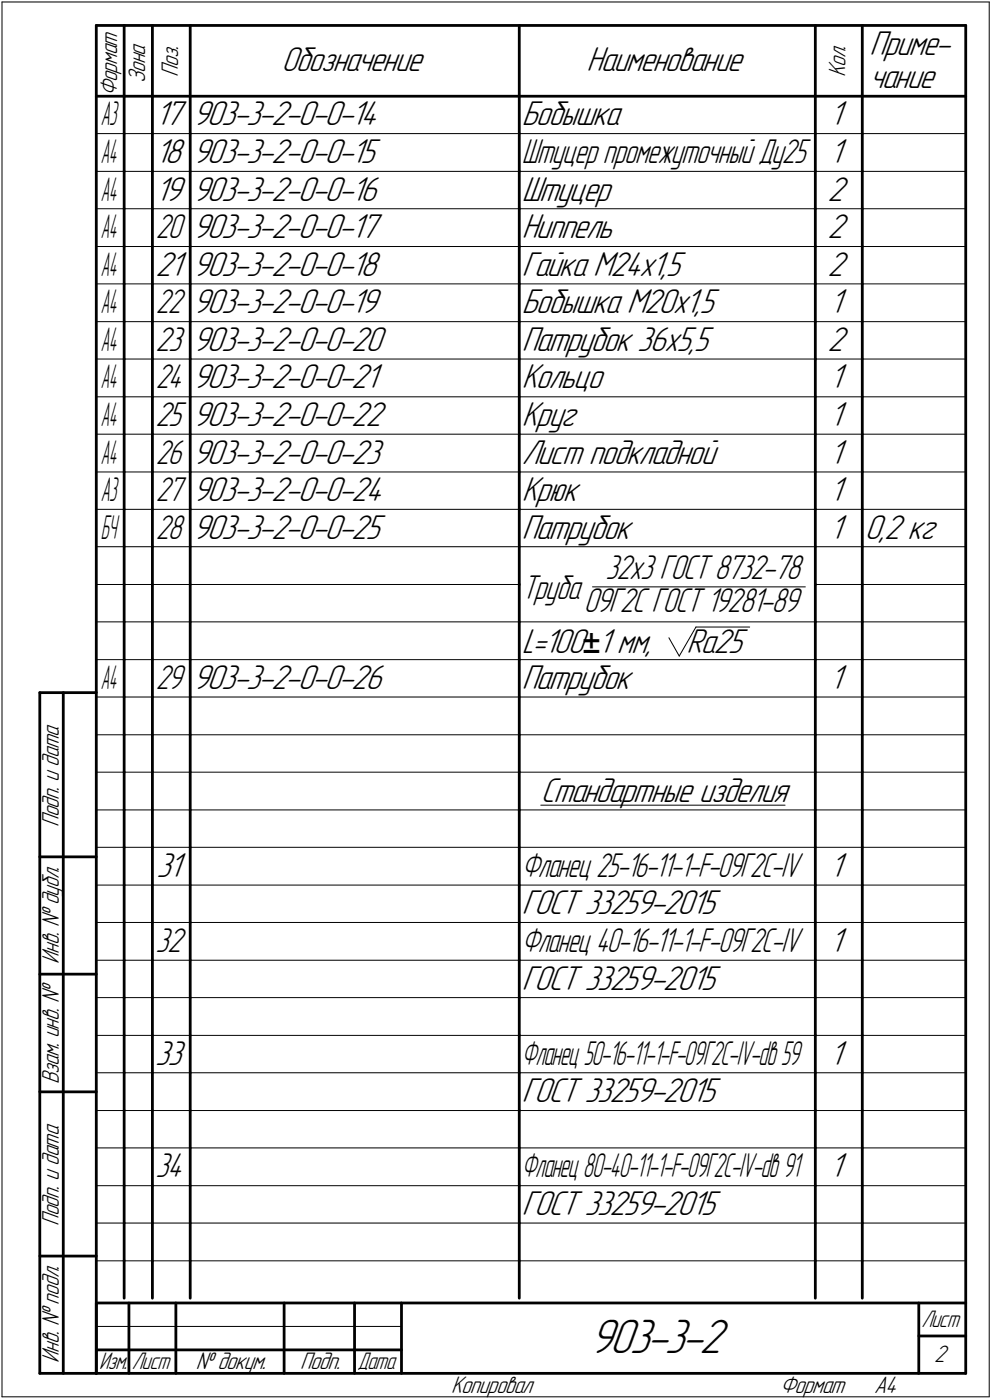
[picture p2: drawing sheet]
<svg xmlns="http://www.w3.org/2000/svg" width="211mm" height="298mm" viewBox="0 0 211 298" stroke-linecap="round" stroke-linejoin="round" font-family="sans-serif">
<defs><g id="words">
<text font-size="10.9" x="125.4" y="288.1">903-3-2</text>
<g font-size="7.8">
<text x="185" y="11.7">Приме-</text>
<text x="59.9" y="15.2">Обозначение</text>
<text x="124.8" y="15.2">Наименование</text>
<text x="185" y="18.7">чание</text>
<text x="33.1" y="26.7">17</text>
<text x="41" y="26.7">903-3-2-0-0-14</text>
<text x="111" y="26.7">Бобышка</text>
<text x="176.6" y="26.7">1</text>
<text x="33.1" y="34.7">18</text>
<text x="41" y="34.7">903-3-2-0-0-15</text>
<text x="176.6" y="34.7">1</text>
<text x="33.1" y="42.7">19</text>
<text x="41" y="42.7">903-3-2-0-0-16</text>
<text x="111" y="42.7">Штуцер</text>
<text x="176.1" y="42.7">2</text>
<text x="41" y="50.7">903-3-2-0-0-17</text>
<text x="111" y="50.7">Ниппель</text>
<text x="176.1" y="50.7">2</text>
<text x="33.1" y="58.7">21</text>
<text x="41" y="58.7">903-3-2-0-0-18</text>
<text x="111" y="58.7">Гайка М24х1,5</text>
<text x="176.1" y="58.7">2</text>
<text x="41" y="66.7">903-3-2-0-0-19</text>
<text x="111" y="66.7">Бобышка М20х1,5</text>
<text x="176.6" y="66.7">1</text>
<text x="41" y="74.7">903-3-2-0-0-20</text>
<text x="111" y="74.7">Патрубок 36х5,5</text>
<text x="176.1" y="74.7">2</text>
<text x="41" y="82.7">903-3-2-0-0-21</text>
<text x="111" y="82.7">Кольцо</text>
<text x="176.6" y="82.7">1</text>
<text x="41" y="90.7">903-3-2-0-0-22</text>
<text x="111" y="90.7">Круг</text>
<text x="176.6" y="90.7">1</text>
<text x="41" y="98.7">903-3-2-0-0-23</text>
<text x="111" y="98.7">Лист подкладной</text>
<text x="176.6" y="98.7">1</text>
<text x="41" y="106.7">903-3-2-0-0-24</text>
<text x="111" y="106.7">Крюк</text>
<text x="176.6" y="106.7">1</text>
<text x="41" y="114.7">903-3-2-0-0-25</text>
<text x="111" y="114.7">Патрубок</text>
<text x="176.6" y="114.7">1</text>
<text x="184" y="114.7">0,2 кг</text>
<text x="111" y="139">L=100±1 мм,</text>
<text x="146.1" y="139">Ra25</text>
<text x="41" y="146.7">903-3-2-0-0-26</text>
<text x="111" y="146.7">Патрубок</text>
<text x="176.6" y="146.7">1</text>
<text x="115.1" y="170.7">Стандартные изделия</text>
<text x="33.3" y="186.7">31</text>
<text x="176.6" y="186.7">1</text>
<text x="111" y="194.7">ГОСТ 33259-2015</text>
<text x="176.6" y="202.7">1</text>
<text x="111" y="210.7">ГОСТ 33259-2015</text>
<text x="33" y="226.7">33</text>
<text x="176.6" y="226.7">1</text>
<text x="111" y="234.7">ГОСТ 33259-2015</text>
<text x="176.6" y="250.7">1</text>
<text x="111" y="258.7">ГОСТ 33259-2015</text>
</g>
<g font-size="7.7">
<text x="111" y="34.7">Штуцер промежуточный Ду25</text>
<text x="33.1" y="50.7">20</text>
<text x="33.1" y="66.7">22</text>
<text x="33.1" y="74.7">23</text>
<text x="33.1" y="82.7">24</text>
<text x="33.1" y="90.7">25</text>
<text x="33.1" y="98.7">26</text>
<text x="33.1" y="106.7">27</text>
<text x="33.1" y="114.7">28</text>
<text x="128.8" y="123.2">32х3 ГОСТ 8732-78</text>
<text x="111" y="127.5">Труба</text>
<text x="124.2" y="130.2">09Г2С ГОСТ 19281-89</text>
<text x="33.1" y="146.7">29</text>
<text x="33.1" y="202.7">32</text>
<text x="33.1" y="250.7">34</text>
</g>
<g font-size="7.6">
<text x="111" y="186.7">Фланец 25-16-11-1-F-09Г2С-IV</text>
<text x="111" y="202.7">Фланец 40-16-11-1-F-09Г2С-IV</text>
</g>
<g font-size="7.5">
<text x="111" y="226.7">Фланец50-16-11-1-F-09Г2С-IV-dв59</text>
<text x="111" y="250.7">Фланец80-40-11-1-F-09Г2С-IV-dв91</text>
</g>
<g font-size="7.4">
<text x="21.4" y="26.7">A3</text>
<text x="21.5" y="34.7">A4</text>
<text x="21.5" y="42.7">A4</text>
<text x="21.5" y="50.7">A4</text>
<text x="21.5" y="58.7">A4</text>
<text x="21.5" y="66.7">A4</text>
<text x="21.5" y="74.7">A4</text>
<text x="21.5" y="82.7">A4</text>
<text x="21.5" y="90.7">A4</text>
<text x="21.5" y="98.7">A4</text>
<text x="21.4" y="106.7">A3</text>
<text x="21.5" y="114.7">БЧ</text>
<text x="21.5" y="146.7">А4</text>
</g>
<g font-size="5.4">
<text x="30.9" y="17.7" transform="rotate(-90 30.9 17.7)">Зона</text>
<text x="37.9" y="16.4" transform="rotate(-90 37.9 16.4)">Поз.</text>
<text x="179.9" y="16.4" transform="rotate(-90 179.9 16.4)">Кол.</text>
<text x="24.9" y="20.5" transform="rotate(-90 24.9 20.5)">Формат</text>
<text x="12.6" y="176.1" transform="rotate(-90 12.6 176.1)">Подп. и дата</text>
<text x="12.6" y="205.2" transform="rotate(-90 12.6 205.2)">Инв. № дубл.</text>
<text x="12.6" y="230.9" transform="rotate(-90 12.6 230.9)">Взам. инв. №</text>
<text x="12.6" y="261.1" transform="rotate(-90 12.6 261.1)">Подп. и дата</text>
<text x="12.6" y="290.2" transform="rotate(-90 12.6 290.2)">Инв. № подл.</text>
<text x="41.6" y="291.6">№ докум.</text>
<text x="63.9" y="291.6">Подп.</text>
<text x="198.8" y="290.1">2</text>
<text x="96" y="296.6">Копировал</text>
<text x="166" y="296.6">Формат</text>
<text x="186" y="296.6">A4</text>
</g>
<g font-size="5.3">
<text x="196.1" y="282.6">Лист</text>
<text x="21.1" y="291.6">Изм.</text>
<text x="28.1" y="291.6">Лист</text>
<text x="76.1" y="291.6">Дата</text>
</g>
</g></defs>
<g fill="none" stroke="#000" stroke-width=".21">
<path d="M.4 .4h210.1zM.4 .4v297zM210.5 .4v297zM20.5 28.4h5.9zM20.5 36.5h5.9zM26.4 28.4h6zM26.4 36.5h6zM32.4 28.4h8.1zM32.4 36.5h8.1zM40.5 28.4h70zM40.5 36.5h70zM110.5 28.4h63z"/>
<path d="M110.5 36.5h63zM173.5 28.4h10zM173.5 36.5h10zM183.5 28.4h22zM183.5 36.5h22zM20.5 44.4h5.9zM20.5 52.5h5.9zM26.4 44.4h6zM26.4 52.5h6zM32.4 44.4h8.1zM32.4 52.5h8.1zM40.5 44.4h70z"/>
<path d="M40.5 52.5h70zM110.5 44.4h63zM110.5 52.5h63zM173.5 44.4h10zM173.5 52.5h10zM183.5 44.4h22zM183.5 52.5h22zM20.5 60.5h5.9zM20.5 68.5h5.9zM20.5 76.5h5.9zM26.4 60.5h6zM26.4 68.5h6z"/>
<path d="M26.4 76.5h6zM32.4 60.5h8.1zM32.4 68.5h8.1zM32.4 76.5h8.1zM40.5 60.5h70zM40.5 68.5h70zM40.5 76.5h70zM110.5 60.5h63zM110.5 68.5h63zM110.5 76.5h63zM173.5 60.5h10zM173.5 68.5h10z"/>
<path d="M173.5 76.5h10zM183.5 60.5h22zM183.5 68.5h22zM183.5 76.5h22zM20.5 84.5h5.9zM20.5 92.5h5.9zM26.4 84.5h6zM26.4 92.5h6zM32.4 84.5h8.1zM32.4 92.5h8.1zM40.5 84.5h70zM40.5 92.5h70z"/>
<path d="M110.5 84.5h63zM110.5 92.5h63zM173.5 84.5h10zM173.5 92.5h10zM183.5 84.5h22zM183.5 92.5h22zM20.5 100.5h5.9zM20.5 108.5h5.9zM20.5 116.4h5.9zM26.4 100.5h6zM26.4 108.5h6zM26.4 116.4h6z"/>
<path d="M32.4 100.5h8.1zM32.4 108.5h8.1zM32.4 116.4h8.1zM40.5 100.5h70zM40.5 108.5h70zM40.5 116.4h70zM110.5 100.5h63zM110.5 108.5h63zM110.5 116.4h63zM173.5 100.5h10zM173.5 108.5h10zM173.5 116.4h10z"/>
<path d="M183.5 100.5h22zM183.5 108.5h22zM183.5 116.4h22zM20.5 124.5h5.9zM20.5 132.4h5.9zM26.4 124.5h6zM26.4 132.4h6zM32.4 124.5h8.1zM32.4 132.4h8.1zM40.5 124.5h70zM40.5 132.4h70zM110.5 132.4h63z"/>
<path d="M126.1 125h45.3zM142.3 135.8l2.2 3.9zM148.1 133.5l-3.6 6.2zM148.1 133.5h11.4zM173.5 124.5h10zM173.5 132.4h10zM183.5 124.5h22zM183.5 132.4h22zM20.5 140.5h5.9zM20.5 148.4h5.9zM20.5 156.5h5.9zM26.4 140.5h6z"/>
<path d="M26.4 148.4h6zM26.4 156.5h6zM32.4 140.5h8.1zM32.4 148.4h8.1zM32.4 156.5h8.1zM40.5 140.5h70zM40.5 148.4h70zM40.5 156.5h70zM110.5 140.5h63zM110.5 148.4h63zM110.5 156.5h63zM173.5 140.5h10z"/>
<path d="M173.5 148.4h10zM173.5 156.5h10zM183.5 140.5h22zM183.5 148.4h22zM183.5 156.5h22zM20.5 164.4h5.9zM20.5 172.5h5.9zM26.4 164.4h6zM26.4 172.5h6zM32.4 164.4h8.1zM32.4 172.5h8.1zM40.5 164.4h70z"/>
<path d="M40.5 172.5h70zM110.5 164.4h63zM110.5 172.5h63zM115.1 171.4h51.9zM173.5 164.4h10zM173.5 172.5h10zM183.5 164.4h22zM183.5 172.5h22zM20.5 180.4h5.9zM20.5 188.5h5.9zM20.5 196.4h5.9zM26.4 180.4h6z"/>
<path d="M26.4 188.5h6zM26.4 196.4h6zM32.4 180.4h8.1zM32.4 188.5h8.1zM32.4 196.4h8.1zM40.5 180.4h70zM40.5 188.5h70zM40.5 196.4h70zM110.5 180.4h63zM110.5 188.5h63zM110.5 196.4h63zM173.5 180.4h10z"/>
<path d="M173.5 188.5h10zM173.5 196.4h10zM183.5 180.4h22zM183.5 188.5h22zM183.5 196.4h22zM20.5 204.5h5.9zM20.5 212.4h5.9zM26.4 204.5h6zM26.4 212.4h6zM32.4 204.5h8.1zM32.4 212.4h8.1zM40.5 204.5h70z"/>
<path d="M40.5 212.4h70zM110.5 204.5h63zM110.5 212.4h63zM173.5 204.5h10zM173.5 212.4h10zM183.5 204.5h22zM183.5 212.4h22zM20.5 220.5h5.9zM20.5 228.4h5.9zM20.5 236.5h5.9zM26.4 220.5h6zM26.4 228.4h6z"/>
<path d="M26.4 236.5h6zM32.4 220.5h8.1zM32.4 228.4h8.1zM32.4 236.5h8.1zM40.5 220.5h70zM40.5 228.4h70zM40.5 236.5h70zM110.5 220.5h63zM110.5 228.4h63zM110.5 236.5h63zM173.5 220.5h10zM173.5 228.4h10z"/>
<path d="M173.5 236.5h10zM183.5 220.5h22zM183.5 228.4h22zM183.5 236.5h22zM20.5 244.4h5.9zM20.5 252.5h5.9zM26.4 244.4h6zM26.4 252.5h6zM32.4 244.4h8.1zM32.4 252.5h8.1zM40.5 244.4h70zM40.5 252.5h70z"/>
<path d="M110.5 244.4h63zM110.5 252.5h63zM173.5 244.4h10zM173.5 252.5h10zM183.5 244.4h22zM183.5 252.5h22zM20.5 260.4h5.9zM20.5 268.5h5.9zM26.4 260.4h6zM26.4 268.5h6zM32.4 260.4h8.1zM32.4 268.5h8.1z"/>
<path d="M40.5 260.4h70zM40.5 268.5h70zM110.5 260.4h63zM110.5 268.5h63zM173.5 260.4h10zM173.5 268.5h10zM183.5 260.4h22zM183.5 268.5h22zM.4 297.4h210.1zM20.5 282.4h64.9z"/>
</g>
<g fill="none" stroke="#000" stroke-width=".59">
<path d="M20.5 5.4h185zM20.5 5.4v287zM26.4 5.4v15.1zM32.4 5.4v15.1zM40.5 5.4v15.1zM110.5 5.4v15.1zM173.5 5.4v15.1zM183.5 5.4v15.1zM205.5 5.4v287zM20.5 20.5h185zM26.4 20.5v7.9zM26.4 28.4v8.1z"/>
<path d="M26.4 36.5v7.9zM32.4 20.5v7.9zM32.4 28.4v8.1zM32.4 36.5v7.9zM40.5 20.5v7.9zM40.5 28.4v8.1zM40.5 36.5v7.9zM110.5 20.5v7.9zM110.5 28.4v8.1zM110.5 36.5v7.9zM173.5 20.5v7.9zM173.5 28.4v8.1z"/>
<path d="M173.5 36.5v7.9zM183.5 20.5v7.9zM183.5 28.4v8.1zM183.5 36.5v7.9zM26.4 44.4v8.1zM26.4 52.5v8zM32.4 44.4v8.1zM32.4 52.5v8zM40.5 44.4v8.1zM40.5 52.5v8zM110.5 44.4v8.1zM110.5 52.5v8z"/>
<path d="M173.5 44.4v8.1zM173.5 52.5v8zM183.5 44.4v8.1zM183.5 52.5v8zM26.4 60.5v8zM26.4 68.5v8zM26.4 76.5v8zM32.4 60.5v8zM32.4 68.5v8zM32.4 76.5v8zM40.5 60.5v8zM40.5 68.5v8z"/>
<path d="M40.5 76.5v8zM110.5 60.5v8zM110.5 68.5v8zM110.5 76.5v8zM173.5 60.5v8zM173.5 68.5v8zM173.5 76.5v8zM183.5 60.5v8zM183.5 68.5v8zM183.5 76.5v8zM26.4 84.5v8zM26.4 92.5v8z"/>
<path d="M32.4 84.5v8zM32.4 92.5v8zM40.5 84.5v8zM40.5 92.5v8zM110.5 84.5v8zM110.5 92.5v8zM173.5 84.5v8zM173.5 92.5v8zM183.5 84.5v8zM183.5 92.5v8zM26.4 100.5v8zM26.4 108.5v7.9z"/>
<path d="M26.4 116.4v8.1zM32.4 100.5v8zM32.4 108.5v7.9zM32.4 116.4v8.1zM40.5 100.5v8zM40.5 108.5v7.9zM40.5 116.4v8.1zM110.5 100.5v8zM110.5 108.5v7.9zM110.5 116.4v8.1zM173.5 100.5v8zM173.5 108.5v7.9z"/>
<path d="M173.5 116.4v8.1zM183.5 100.5v8zM183.5 108.5v7.9zM183.5 116.4v8.1zM26.4 124.5v7.9zM26.4 132.4v8.1zM32.4 124.5v7.9zM32.4 132.4v8.1zM40.5 124.5v7.9zM40.5 132.4v8.1zM110.5 124.5v7.9zM110.5 132.4v8.1z"/>
<path d="M173.5 124.5v7.9zM173.5 132.4v8.1zM183.5 124.5v7.9zM183.5 132.4v8.1zM8.5 147.5v144.9zM8.5 147.5h12zM13.5 147.5v144.9zM26.4 140.5v7.9zM26.4 148.4v8.1zM26.4 156.5v7.9zM32.4 140.5v7.9zM32.4 148.4v8.1z"/>
<path d="M32.4 156.5v7.9zM40.5 140.5v7.9zM40.5 148.4v8.1zM40.5 156.5v7.9zM110.5 140.5v7.9zM110.5 148.4v8.1zM110.5 156.5v7.9zM173.5 140.5v7.9zM173.5 148.4v8.1zM173.5 156.5v7.9zM183.5 140.5v7.9zM183.5 148.4v8.1z"/>
<path d="M183.5 156.5v7.9zM26.4 164.4v8.1zM26.4 172.5v7.9zM32.4 164.4v8.1zM32.4 172.5v7.9zM40.5 164.4v8.1zM40.5 172.5v7.9zM110.5 164.4v8.1zM110.5 172.5v7.9zM173.5 164.4v8.1zM173.5 172.5v7.9zM183.5 164.4v8.1z"/>
<path d="M183.5 172.5v7.9zM8.5 182.5h12zM26.4 180.4v8.1zM26.4 188.5v7.9zM26.4 196.4v8.1zM32.4 180.4v8.1zM32.4 188.5v7.9zM32.4 196.4v8.1zM40.5 180.4v8.1zM40.5 188.5v7.9zM40.5 196.4v8.1zM110.5 180.4v8.1z"/>
<path d="M110.5 188.5v7.9zM110.5 196.4v8.1zM173.5 180.4v8.1zM173.5 188.5v7.9zM173.5 196.4v8.1zM183.5 180.4v8.1zM183.5 188.5v7.9zM183.5 196.4v8.1zM8.5 207.4h12zM26.4 204.5v7.9zM26.4 212.4v8.1zM32.4 204.5v7.9z"/>
<path d="M32.4 212.4v8.1zM40.5 204.5v7.9zM40.5 212.4v8.1zM110.5 204.5v7.9zM110.5 212.4v8.1zM173.5 204.5v7.9zM173.5 212.4v8.1zM183.5 204.5v7.9zM183.5 212.4v8.1zM8.5 232.5h12zM26.4 220.5v7.9zM26.4 228.4v8.1z"/>
<path d="M26.4 236.5v7.9zM32.4 220.5v7.9zM32.4 228.4v8.1zM32.4 236.5v7.9zM40.5 220.5v7.9zM40.5 228.4v8.1zM40.5 236.5v7.9zM110.5 220.5v7.9zM110.5 228.4v8.1zM110.5 236.5v7.9zM173.5 220.5v7.9zM173.5 228.4v8.1z"/>
<path d="M173.5 236.5v7.9zM183.5 220.5v7.9zM183.5 228.4v8.1zM183.5 236.5v7.9zM26.4 244.4v8.1zM26.4 252.5v7.9zM32.4 244.4v8.1zM32.4 252.5v7.9zM40.5 244.4v8.1zM40.5 252.5v7.9zM110.5 244.4v8.1zM110.5 252.5v7.9z"/>
<path d="M173.5 244.4v8.1zM173.5 252.5v7.9zM183.5 244.4v8.1zM183.5 252.5v7.9zM8.5 267.5h12zM20.5 277.5h185zM20.5 277.5v14.9zM26.4 260.4v8.1zM26.4 268.5v7.9zM27.4 277.5v14.9zM32.4 260.4v8.1zM32.4 268.5v7.9z"/>
<path d="M37.4 277.5v14.9zM40.5 260.4v8.1zM40.5 268.5v7.9zM60.5 277.5v14.9zM75.4 277.5v14.9zM85.4 277.5v14.9zM110.5 260.4v8.1zM110.5 268.5v7.9zM173.5 260.4v8.1zM173.5 268.5v7.9zM183.5 260.4v8.1zM183.5 268.5v7.9z"/>
<path d="M195.5 277.5v14.9zM8.5 292.4h12zM20.5 292.4h185zM20.5 287.4h6.9zM27.4 287.4h10zM37.4 287.4h23.1zM60.5 287.4h14.9zM75.4 287.4h10zM195.5 284.5h10z"/>
</g>
<use href="#words"/>
</svg>
